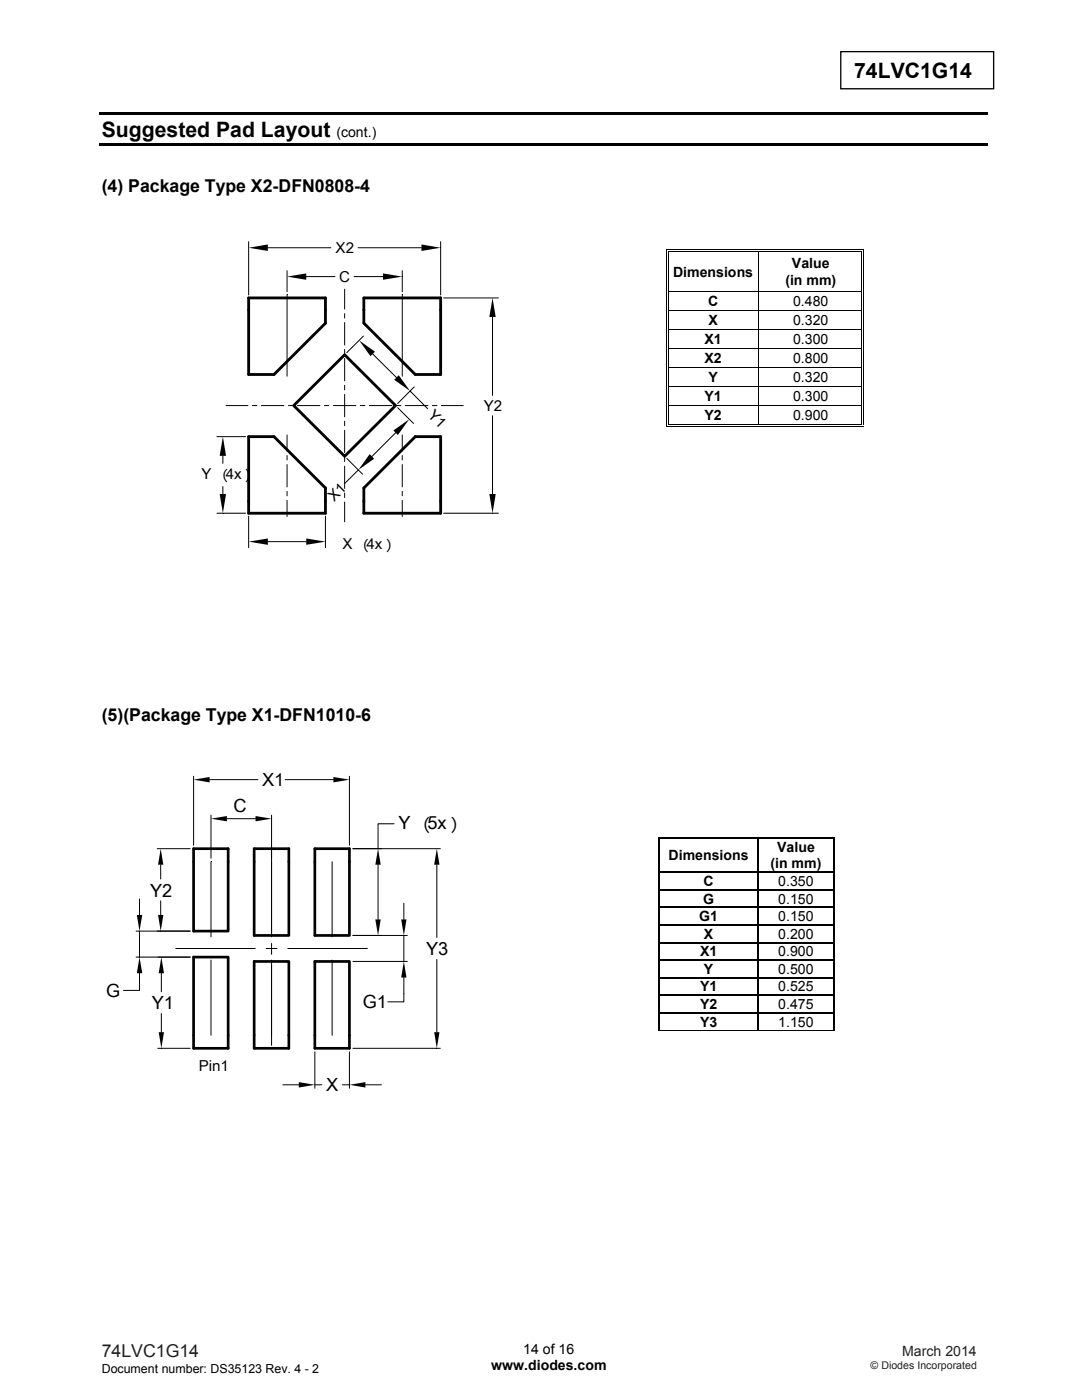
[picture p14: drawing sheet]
<svg xmlns="http://www.w3.org/2000/svg" width="216mm" height="279mm" viewBox="0 0 216 279" stroke-linecap="round" stroke-linejoin="round" font-family="sans-serif">
<defs><g id="words">
<g font-size="4.2">
<text x="170.4" y="15.6">74LVC1G14</text>
<text x="20.3" y="27.3">Suggested Pad Layout</text>
</g>
<g font-size="3.6">
<text x="52.3" y="156.9">X1</text>
<text x="46.6" y="162.1">C</text>
<text x="79.5" y="165.5">Y</text>
<text x="85.3" y="165.5">5x</text>
<text x="85.8" y="166.4" transform="rotate(-90 85.8 166.4)">︵</text>
<text x="93" y="166.4" transform="rotate(-90 93 166.4)">︶</text>
<text x="30" y="178.9">Y2</text>
<text x="85" y="190.6">Y3</text>
<text x="21.2" y="199">G</text>
<text x="30.3" y="201.4">Y1</text>
<text x="72.4" y="201.3">G1</text>
<text x="65.1" y="217.8">X</text>
</g>
<g font-size="3.5">
<text x="20.3" y="38.3">(4) Package Type X2-DFN0808-4</text>
<text x="20.3" y="143.8">(5)(Package Type X1-DFN1010-6</text>
</g>
<text font-size="3.5" fill="#231f20" x="20.3" y="270.9">74LVC1G14</text>
<g font-size="3">
<text x="67" y="50.5">X2</text>
<text x="67.7" y="56.3">C</text>
<text x="85.2" y="83" transform="rotate(45 85.2 83)">Y1</text>
<text x="96.5" y="82">Y2</text>
<text x="40.2" y="95.6">Y</text>
<text x="45" y="95.6">4x</text>
<text x="45.4" y="96.4" transform="rotate(-90 45.4 96.4)">︵</text>
<text x="51.4" y="96.4" transform="rotate(-90 51.4 96.4)">︶</text>
<text x="66.7" y="100.2" transform="rotate(-45 66.7 100.2)">X1</text>
<text x="68.3" y="109.6">X</text>
<text x="73.2" y="109.6">4x</text>
<text x="73.5" y="110.4" transform="rotate(-90 73.5 110.4)">︵</text>
<text x="79.6" y="110.4" transform="rotate(-90 79.6 110.4)">︶</text>
<text x="39.6" y="213.7">Pin1</text>
</g>
<g font-size="2.8">
<text x="67.1" y="27.3">(cont.)</text>
<text x="158" y="53.6">Value</text>
<text x="134.3" y="55.2">Dimensions</text>
<text x="156.7" y="56.8">(in mm)</text>
<text x="141.3" y="61">C</text>
<text x="141.4" y="64.8">X</text>
<text x="158.3" y="64.8">0.320</text>
<text x="158.3" y="61">0.480</text>
<text x="140.6" y="68.6">X1</text>
<text x="158.3" y="68.6">0.300</text>
<text x="140.6" y="72.5">X2</text>
<text x="141.4" y="76.3">Y</text>
<text x="158.3" y="76.3">0.320</text>
<text x="158.3" y="72.5">0.800</text>
<text x="140.6" y="80.1">Y1</text>
<text x="140.6" y="83.9">Y2</text>
<text x="158.3" y="80.1">0.300</text>
<text x="158.3" y="83.9">0.900</text>
<text x="133.4" y="171.7">Dimensions</text>
<text x="153.8" y="173.3">(in mm)</text>
<text x="155.1" y="170.1">Value</text>
<text x="140.4" y="176.8">C</text>
<text x="155.3" y="176.8">0.350</text>
<text x="139.5" y="183.8">G1</text>
<text x="140.3" y="180.3">G</text>
<text x="155.3" y="180.3">0.150</text>
<text x="155.3" y="183.8">0.150</text>
<text x="139.7" y="190.8">X1</text>
<text x="140.5" y="187.3">X</text>
<text x="155.3" y="187.3">0.200</text>
<text x="155.3" y="190.8">0.900</text>
<text x="139.7" y="197.9">Y1</text>
<text x="140.5" y="194.4">Y</text>
<text x="155.3" y="194.4">0.500</text>
<text x="155.3" y="197.9">0.525</text>
<text x="139.7" y="201.4">Y2</text>
<text x="155.3" y="201.4">0.475</text>
<text x="139.7" y="204.9">Y3</text>
<text x="155.3" y="204.9">1.150</text>
<text x="98" y="273.5">www.diodes.com</text>
<text x="104.4" y="270.2">14 of 16</text>
</g>
<text font-size="2.8" fill="#231f20" x="180" y="270.6">March 2014</text>
<text font-size="2.5" x="20.3" y="274">Document number: DS35123 Rev. 4 - 2</text>
<text font-size="2.1" fill="#231f20" x="173.7" y="273.2">© Diodes Incorporated</text>
</g></defs>
<path d="M167.8 10.3h30.5v7.4h-30.5z" fill="none" stroke="#000" stroke-width=".26"/>
<g fill="#000">
<path d="M19.8 22.5h177.3v.5h-177.3zM19.8 28.6h177.3v.5h-177.3zM132.9 49.8h.2v.5h-.2zM132.9 49.8h.5v.2h-.5zM132.9 58.1h.2v.1h-.2zM133.3 50.1h.1v.2h-.1zM133.3 58.1h.1v.1h-.1zM151.3 50.3h.2zM151.3 49.8h.5v.2h-.5zM151.3 50.1h.5v.2h-.5zM171.9 49.8h.5v.2h-.5zM171.9 50.1h.2v.2h-.2z"/>
<path d="M171.9 58.1h.2v.1h-.2zM172.2 49.8h.2v.5h-.2zM172.2 58.1h.2v.1h-.2zM132.9 61.9h.2v.1h-.2zM132.9 65.7h.2v.1h-.2zM132.9 69.5h.2v.2h-.2zM132.9 73.3h.2v.2h-.2zM132.9 77.1h.2v.2h-.2zM133.3 61.9h.1v.1h-.1zM133.3 65.7h.1v.1h-.1zM133.3 69.5h.1v.2h-.1zM133.3 73.3h.1v.2h-.1z"/>
<path d="M133.3 77.1h.1v.2h-.1zM171.9 61.9h.2v.1h-.2zM171.9 65.7h.2v.1h-.2zM171.9 69.5h.2v.2h-.2zM171.9 73.3h.2v.2h-.2zM171.9 77.1h.2v.2h-.2zM172.2 61.9h.2v.1h-.2zM172.2 65.7h.2v.1h-.2zM172.2 69.5h.2v.2h-.2zM172.2 73.3h.2v.2h-.2zM172.2 77.1h.2v.2h-.2zM132.9 80.9h.2v.2h-.2z"/>
<path d="M132.9 84.7h.2v.5h-.2zM132.9 85.1h.5v.1h-.5zM133.3 80.9h.1v.2h-.1zM133.3 84.7h.1v.2h-.1zM133.3 84.7h.6v.2h-.6zM133.4 85.1h.5v.1h-.5zM151.3 84.7h.5v.2h-.5zM151.3 85.1h.5v.1h-.5zM151.5 84.7h.5v.2h-.5zM151.5 85.1h.5v.1h-.5zM171.9 80.9h.2v.2h-.2zM171.9 84.7h.2v.2h-.2z"/>
<path d="M171.9 85.1h.5v.1h-.5zM172.2 80.9h.2v.2h-.2zM172.2 84.7h.2v.2h-.2zM131.4 167.2v.2zM131.4 167.2l.2 .1zM131.4 173.9v.3zM131.4 177.4v.3zM131.5 167.3l.1 .1zM131.5 173.9l.1 .3zM131.5 177.4l.1 .3zM151.2 167.4h.3zM151.2 167.2l.3 .1z"/>
<path d="M151.2 167.3l.3 .1zM151.2 173.9h.3v.3h-.3zM151.2 177.4h.3v.3h-.3zM166.2 167.2l.3 .1zM166.2 167.3l.1 .1zM166.2 173.9l.1 .3zM166.2 177.4l.1 .3zM166.4 167.2l.1 .2zM166.4 173.9l.1 .3zM166.4 177.4l.1 .3zM131.4 181v.2zM131.4 184.5v.2z"/>
<path d="M131.4 188v.3zM131.4 191.5v.3zM131.4 195v.3zM131.4 198.5v.3zM131.5 181l.1 .2zM131.5 184.5l.1 .2zM131.5 188l.1 .3zM131.5 191.5l.1 .3zM131.5 195l.1 .3zM131.5 198.5l.1 .3zM151.2 181h.3v.2h-.3zM151.2 184.5h.3v.2h-.3z"/>
<path d="M151.2 188h.3v.3h-.3zM151.2 191.5h.3v.3h-.3zM151.2 195h.3v.3h-.3zM151.2 198.5h.3v.3h-.3zM166.2 181l.1 .2zM166.2 184.5l.1 .2zM166.2 188l.1 .3zM166.2 191.5l.1 .3zM166.2 195l.1 .3zM166.2 198.5l.1 .3zM166.4 181l.1 .2zM166.4 184.5l.1 .2z"/>
<path d="M166.4 188l.1 .3zM166.4 191.5l.1 .3zM166.4 195l.1 .3zM166.4 198.5l.1 .3zM131.4 202v.3zM131.4 205.7l.2 .1zM131.5 202l.1 .3zM131.5 205.5l.1 .1zM151.2 202h.3v.3h-.3zM166.2 202l.1 .3zM166.2 205.7l.3 .1zM166.2 205.5l.1 .1z"/>
<path d="M166.4 202l.1 .3zM166.4 205.5l.1 .3z"/>
</g>
<g fill="none" stroke="#000" stroke-width=".2">
<path d="M49.6 48.2v10.7M53.4 49.4h12.6M57.3 54v4.2M57.3 58.8v16.3M61.1 55.2h5.7M68.8 57.7v4M70.7 55.2h5.7M71.5 49.4h12.6M80.3 54v4.2M80.3 58.8v16.3M87.9 48.2v10.7M88.5 59.5h11"/>
<path d="M133 50.3v7.8M133 58.2v3.7M133.4 50.3v7.8M133.4 58.2v3.7M133.4 49.9h17.9M133.4 50.2h17.9M133.4 58.1h38.5M151.4 50.3v7.8M151.4 58.2v3.7M151.8 49.9h20.1M151.8 50.2h20.1M172 50.3v7.8"/>
<path d="M172 58.2v3.7M172.3 50.3v7.8M172.3 58.2v3.7M68.8 62.6v.9M68.8 64.4v4.5M68.8 69.7v1M68.8 71.5v4.5M68.8 76.9v.9M68.8 78.7v4.5M72.5 67.1l-3.3 3.3M74.4 70.6l4.7 4.8M81.8 78l3.5 3.6"/>
<path d="M82.7 77.2l-3.3 3.3M98.3 63.3v15.6M133 62v3.7M133 65.8v3.7M133 69.7v3.6M133 73.5v3.6M133 77.3v3.6M133.4 62v3.7M133.4 65.8v3.7M133.4 69.7v3.6M133.4 73.5v3.6M133.4 77.3v3.6"/>
<path d="M133.4 62h38.5M133.4 65.8h38.5M133.4 69.6h38.5M133.4 73.4h38.5M133.4 77.2h38.5M151.4 62v3.7M151.4 65.8v3.7M151.4 69.7v3.6M151.4 73.5v3.6M151.4 77.3v3.6M172 62v3.7M172 65.8v3.7"/>
<path d="M172 69.7v3.6M172 73.5v3.6M172 77.3v3.6M172.3 62v3.7M172.3 65.8v3.7M172.3 69.7v3.6M172.3 73.5v3.6M172.3 77.3v3.6M43.3 87.1h5.7M44.5 91v1.5M44.5 97.1v1.5M45.1 80.9h4.4"/>
<path d="M50.4 80.9h.9M52.2 80.9h4.4M57.3 86.8v3.2M57.3 90.9v.9M57.3 92.7v4.5M57.3 98.1v.9M57.3 99.9v3.2M57.6 80.9h.8M59.4 80.9h4.4M64.7 80.9h.9M66.5 80.9h4.5M68.8 84.1v.9"/>
<path d="M68.8 85.9v4.4M68.8 91.2v.9M68.8 93v4.5M68.8 98.4v.9M69.2 91.5l3.1 3.1M71.5 93.8l-2.7 2.7M71.9 80.9h.9M73.7 80.9h4.5M79 86.4l-4.8 4.7M79.1 80.9h.9M79.4 81.4l3.1 3.1M80.3 86.8v3.2"/>
<path d="M80.3 90.9v.9M80.3 92.7v4.5M80.3 98.1v.9M80.3 99.9v3.2M80.9 80.9h4.5M86.3 80.9h.9M88.1 80.9h4.3M98.3 83v15.6M133 81.1v3.6M133.4 81.1v3.6M133.4 81h38.5M133.9 84.8h17.4"/>
<path d="M133.9 85.2h17.4M151.4 81.1v3.6M152 84.8h19.9M152 85.2h19.9M172 81.1v3.6M172.3 81.1v3.6M43.3 102.4h5.7M49.6 103v6.3M53.4 108.1h7.7M64.9 103v6.3M68.8 100.2v3.9M88.5 102.4h11"/>
<path d="M38.6 154.9v13.8M41.8 155.6h9.7M56.9 155.6h9.6M69.7 154.9v13.8M27.8 179.4v3.2M31.4 169.4h6.6M32.1 172.6v2.8M32.1 179.8v2.8M42.1 162.7v8.6M42.1 172v15M45.3 163.4h5.7M54.2 162.7v24.3"/>
<path d="M66.3 172v15M70.4 169.4h17.5M75.4 172.6v10.9M78.6 164.4h-3.2v5M87.2 172.6v14.5M131.4 167.4v6.5M131.4 174.2v3.2M131.4 177.7v3.3M131.6 167.4v6.5M131.6 174.2v3.2M131.6 177.7v3.3M131.6 167.2h19.6"/>
<path d="M131.6 167.4h19.6M151.5 167.2h14.7M151.5 167.4h14.7M166.3 167.4v6.5M166.3 174.2v3.2M166.3 177.7v3.3M166.4 167.4v6.5M166.4 174.2v3.2M166.4 177.7v3.3M27.2 185.8h10.8M27.2 191h10.8M27.8 194.2v3.5h-3.2"/>
<path d="M27.8 185.8v5.2M32.2 194.2v3.7M35.1 189.3h15.8M42.1 191.6v15M53.1 189.3h2.2M54.2 191.6v17M54.2 188.3v2.2M57.4 189.3h15.9M66.3 191.6v15M70.4 186.7h10.9M70.4 191.9h10.9M80.6 195.1v4.8h-3.2"/>
<path d="M80.6 180.3v3.2M80.6 186.7v5.2M87.2 191.5v14.5M131.4 181.2v3.3M131.4 184.7v3.3M131.4 188.3v3.2M131.4 191.8v3.2M131.4 195.3v3.2M131.4 198.8v3.2M131.6 181.2v3.3M131.6 184.7v3.3M131.6 188.3v3.2"/>
<path d="M131.6 191.8v3.2M131.6 195.3v3.2M131.6 198.8v3.2M166.3 181.2v3.3M166.3 184.7v3.3M166.3 188.3v3.2M166.3 191.8v3.2M166.3 195.3v3.2M166.3 198.8v3.2M166.4 181.2v3.3M166.4 184.7v3.3M166.4 188.3v3.2"/>
<path d="M166.4 191.8v3.2M166.4 195.3v3.2M166.4 198.8v3.2M31.5 209.2h6.5M32.2 202.3v3.7M56.4 216.5h3.2M62.8 209.9v7.3M62.8 216.5h1.4M68.3 216.5h1.4M69.7 209.9v7.3M70.4 209.2h17.5M72.9 216.5h3.2"/>
<path d="M131.4 202.3v3.5M131.6 202.3v3.2M131.6 205.7h34.6M131.6 205.6h19.6M151.5 205.6h14.7M166.3 202.3v3.2M166.4 202.3v3.2"/>
</g>
<g fill="#000">
<path d="M49.6 49.4l3.8-.6v1.3zM57.3 55.2l3.8-.6v1.2zM76.4 54.6l3.9 .6-3.9 .6zM84.1 48.8l3.8 .6-3.8 .7zM71.6 67.9l3.2 2.3-.9 .9zM78.7 75.8l.9-.9 2.2 3.1zM98.3 59.5l.6 3.8h-1.3zM44.5 87.1l.6 3.9h-1.3zM43.8 98.6h1.3l-.6 3.8zM73.8 90.6l.9 .9-3.2 2.3zM78.5 85.9l3.2-2.2-2.3 3.1zM97.6 98.6h1.3l-.6 3.8z"/>
<path d="M49.6 108.1l3.8-.6v1.2zM61.1 107.5l3.8 .6-3.8 .6zM38.6 155.6l3.2-.5v1zM66.5 155.1l3.2 .5-3.2 .5zM32.1 169.4l.5 3.2h-1.1zM42.1 163.4l3.2-.5v1zM51 162.9l3.2 .5-3.2 .5zM75.4 169.4l.6 3.2h-1.1zM87.2 169.4l.5 3.2h-1.1zM27.3 182.6h1.1l-.6 3.2zM27.8 191l.6 3.2h-1.1zM31.5 182.6h1.1l-.5 3.2z"/>
<path d="M32.2 191l.5 3.2h-1zM74.9 183.5h1.1l-.6 3.2zM80.1 183.5h1l-.5 3.2zM80.6 191.9l.5 3.2h-1zM31.7 206h1l-.5 3.2zM59.6 216l3.2 .5-3.2 .5zM69.7 216.5l3.2-.5v1zM86.6 206h1.1l-.5 3.2z"/>
</g>
<path d="M38.6 169.4h6.9v16.4h-6.9zM50.7 169.4h6.9v17.3h-6.9zM62.8 169.4h6.9v17.3h-6.9zM38.6 191h6.9v18.2h-6.9zM50.7 191.9h6.9v17.3h-6.9zM62.8 191.9h6.9v17.3h-6.9z" fill="none" stroke="#000" stroke-width=".54"/>
<g fill="none" stroke="#000" stroke-width=".25">
<path d="M131.6 174.1h19.6M131.6 177.6h19.6M151.3 167.4v6.5M151.3 174.2v3.2M151.3 177.7v3.3M151.5 174.1h14.7M151.5 177.6h14.7M131.6 181.1h19.6M131.6 184.6h19.6M131.6 188.1h19.6M131.6 191.6h19.6M131.6 195.1h19.6"/>
<path d="M131.6 198.6h19.6M151.3 181.2v3.3M151.3 184.7v3.3M151.3 188.3v3.2M151.3 191.8v3.2M151.3 195.3v3.2M151.3 198.8v3.2M151.5 181.1h14.7M151.5 184.6h14.7M151.5 188.1h14.7M151.5 191.6h14.7M151.5 195.1h14.7"/>
<path d="M151.5 198.6h14.7M131.6 202.1h19.6M151.3 202.3v3.3M151.5 202.1h14.7"/>
</g>
<path d="M49.6 59.5h15.3v5l-10.2 10.2h-5.1zM72.6 59.5h15.3v15.2h-5l-10.3-10.2zM49.6 87.1h5.1l10.2 10.3v5h-15.3zM58.6 80.9l10.2-10.1 10.1 10.1-10.1 10.2zM72.6 97.4l10.3-10.3h5v15.3h-15.3z" fill="none" stroke="#000" stroke-width=".56"/>
<use href="#words"/>
</svg>
